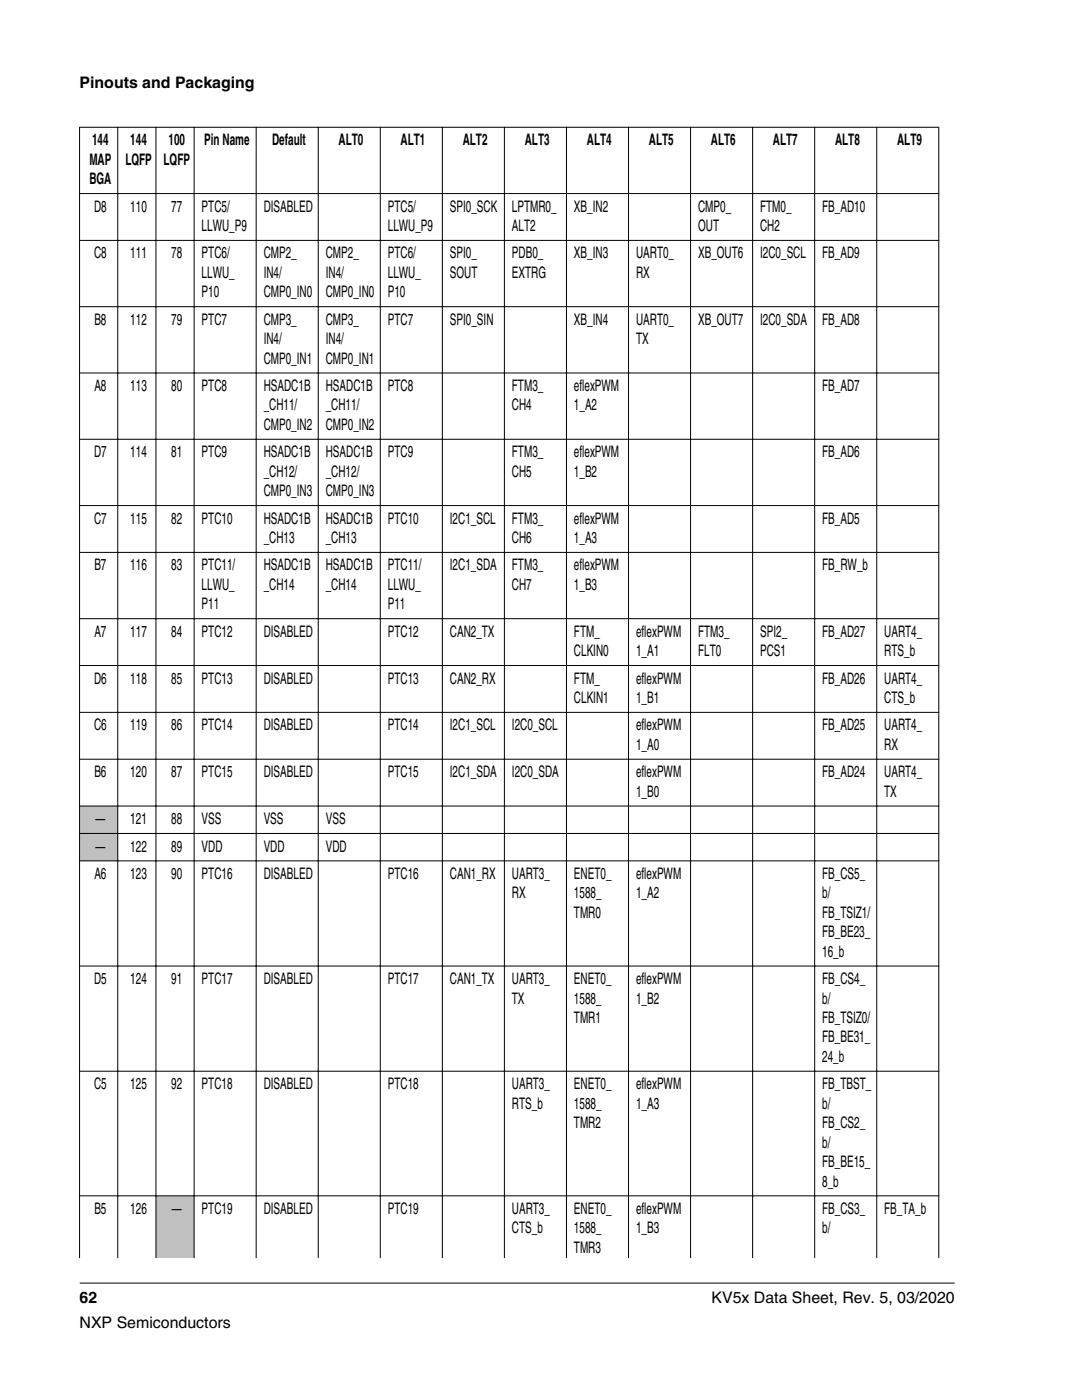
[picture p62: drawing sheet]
<svg xmlns="http://www.w3.org/2000/svg" width="216mm" height="279mm" viewBox="0 0 216 279" stroke-linecap="round" stroke-linejoin="round" font-family="sans-serif">
<defs><g id="words">
<g font-size="3.2">
<text x="15.9" y="17.5">Pinouts and Packaging</text>
<text x="18.4" y="29">144</text>
<text x="26" y="29">144</text>
<text x="33.6" y="29">100</text>
<text x="40.8" y="29">Pin Name</text>
<text x="54.3" y="29">Default</text>
<text x="67.6" y="29">ALT0</text>
<text x="79.9" y="29">ALT1</text>
<text x="92.3" y="29">ALT2</text>
<text x="104.7" y="29">ALT3</text>
<text x="117.1" y="29">ALT4</text>
<text x="129.5" y="29">ALT5</text>
<text x="141.9" y="29">ALT6</text>
<text x="154.2" y="29">ALT7</text>
<text x="166.6" y="29">ALT8</text>
<text x="179" y="29">ALT9</text>
<text x="17.8" y="32.9">MAP</text>
<text x="25" y="32.9">LQFP</text>
<text x="32.6" y="32.9">LQFP</text>
<text x="17.8" y="36.8">BGA</text>
<text x="18.8" y="42.2">D8</text>
<text x="26" y="42.2">110</text>
<text x="34.2" y="42.2">77</text>
<text x="40.2" y="42.2">PTC5/</text>
<text x="40.2" y="46.1">LLWU_P9</text>
<text x="52.6" y="42.2">DISABLED</text>
<text x="77.4" y="42.2">PTC5/</text>
<text x="77.4" y="46.1">LLWU_P9</text>
<text x="89.8" y="42.2">SPI0_SCK</text>
<text x="102.1" y="42.2">LPTMR0_</text>
<text x="102.1" y="46.1">ALT2</text>
<text x="114.5" y="42.2">XB_IN2</text>
<text x="139.3" y="42.2">CMP0_</text>
<text x="139.3" y="46.1">OUT</text>
<text x="151.7" y="42.2">FTM0_</text>
<text x="151.7" y="46.1">CH2</text>
<text x="164.1" y="42.2">FB_AD10</text>
<text x="18.8" y="51.6">C8</text>
<text x="26" y="51.6">111</text>
<text x="34.2" y="51.6">78</text>
<text x="40.2" y="51.6">PTC6/</text>
<text x="52.6" y="51.6">CMP2_</text>
<text x="65" y="51.6">CMP2_</text>
<text x="77.4" y="51.6">PTC6/</text>
<text x="89.8" y="51.6">SPI0_</text>
<text x="102.1" y="51.6">PDB0_</text>
<text x="114.5" y="51.6">XB_IN3</text>
<text x="126.9" y="51.6">UART0_</text>
<text x="139.3" y="51.6">XB_OUT6</text>
<text x="151.7" y="51.6">I2C0_SCL</text>
<text x="164.1" y="51.6">FB_AD9</text>
<text x="40.2" y="55.5">LLWU_</text>
<text x="40.2" y="59.3">P10</text>
<text x="52.6" y="55.5">IN4/</text>
<text x="52.6" y="59.3">CMP0_IN0</text>
<text x="65" y="55.5">IN4/</text>
<text x="65" y="59.3">CMP0_IN0</text>
<text x="77.4" y="55.5">LLWU_</text>
<text x="77.4" y="59.3">P10</text>
<text x="89.8" y="55.5">SOUT</text>
<text x="102.1" y="55.5">EXTRG</text>
<text x="126.9" y="55.5">RX</text>
<text x="18.8" y="64.8">B8</text>
<text x="26" y="64.8">112</text>
<text x="34.2" y="64.8">79</text>
<text x="40.2" y="64.8">PTC7</text>
<text x="52.6" y="64.8">CMP3_</text>
<text x="65" y="64.8">CMP3_</text>
<text x="77.4" y="64.8">PTC7</text>
<text x="89.8" y="64.8">SPI0_SIN</text>
<text x="114.5" y="64.8">XB_IN4</text>
<text x="126.9" y="64.8">UART0_</text>
<text x="139.3" y="64.8">XB_OUT7</text>
<text x="151.7" y="64.8">I2C0_SDA</text>
<text x="164.1" y="64.8">FB_AD8</text>
<text x="52.6" y="68.7">IN4/</text>
<text x="65" y="68.7">IN4/</text>
<text x="126.9" y="68.7">TX</text>
<text x="52.6" y="72.6">CMP0_IN1</text>
<text x="65" y="72.6">CMP0_IN1</text>
<text x="18.8" y="78">A8</text>
<text x="26" y="78">113</text>
<text x="34.2" y="78">80</text>
<text x="40.2" y="78">PTC8</text>
<text x="52.6" y="78">HSADC1B</text>
<text x="52.6" y="81.9">_CH11/</text>
<text x="65" y="78">HSADC1B</text>
<text x="65" y="81.9">_CH11/</text>
<text x="77.4" y="78">PTC8</text>
<text x="102.1" y="78">FTM3_</text>
<text x="102.1" y="81.9">CH4</text>
<text x="114.5" y="78">eflexPWM</text>
<text x="114.5" y="81.9">1_A2</text>
<text x="164.1" y="78">FB_AD7</text>
<text x="52.6" y="85.8">CMP0_IN2</text>
<text x="65" y="85.8">CMP0_IN2</text>
<text x="18.8" y="91.3">D7</text>
<text x="26" y="91.3">114</text>
<text x="34.2" y="91.3">81</text>
<text x="40.2" y="91.3">PTC9</text>
<text x="52.6" y="91.3">HSADC1B</text>
<text x="52.6" y="95.2">_CH12/</text>
<text x="65" y="91.3">HSADC1B</text>
<text x="65" y="95.2">_CH12/</text>
<text x="77.4" y="91.3">PTC9</text>
<text x="102.1" y="91.3">FTM3_</text>
<text x="102.1" y="95.2">CH5</text>
<text x="114.5" y="91.3">eflexPWM</text>
<text x="114.5" y="95.2">1_B2</text>
<text x="164.1" y="91.3">FB_AD6</text>
<text x="52.6" y="99">CMP0_IN3</text>
<text x="65" y="99">CMP0_IN3</text>
<text x="18.8" y="104.5">C7</text>
<text x="26" y="104.5">115</text>
<text x="34.2" y="104.5">82</text>
<text x="40.2" y="104.5">PTC10</text>
<text x="52.6" y="104.5">HSADC1B</text>
<text x="65" y="104.5">HSADC1B</text>
<text x="77.4" y="104.5">PTC10</text>
<text x="89.8" y="104.5">I2C1_SCL</text>
<text x="102.1" y="104.5">FTM3_</text>
<text x="114.5" y="104.5">eflexPWM</text>
<text x="164.1" y="104.5">FB_AD5</text>
<text x="18.8" y="113.9">B7</text>
<text x="26" y="113.9">116</text>
<text x="34.2" y="113.9">83</text>
<text x="40.2" y="113.9">PTC11/</text>
<text x="52.6" y="108.4">_CH13</text>
<text x="52.6" y="113.9">HSADC1B</text>
<text x="65" y="108.4">_CH13</text>
<text x="65" y="113.9">HSADC1B</text>
<text x="77.4" y="113.9">PTC11/</text>
<text x="89.8" y="113.9">I2C1_SDA</text>
<text x="102.1" y="108.4">CH6</text>
<text x="102.1" y="113.9">FTM3_</text>
<text x="114.5" y="108.4">1_A3</text>
<text x="114.5" y="113.9">eflexPWM</text>
<text x="164.1" y="113.9">FB_RW_b</text>
<text x="40.2" y="117.7">LLWU_</text>
<text x="52.6" y="117.7">_CH14</text>
<text x="65" y="117.7">_CH14</text>
<text x="77.4" y="117.7">LLWU_</text>
<text x="102.1" y="117.7">CH7</text>
<text x="114.5" y="117.7">1_B3</text>
<text x="40.2" y="121.6">P11</text>
<text x="77.4" y="121.6">P11</text>
<text x="18.8" y="127.1">A7</text>
<text x="26" y="127.1">117</text>
<text x="34.2" y="127.1">84</text>
<text x="40.2" y="127.1">PTC12</text>
<text x="52.6" y="127.1">DISABLED</text>
<text x="77.4" y="127.1">PTC12</text>
<text x="89.8" y="127.1">CAN2_TX</text>
<text x="114.5" y="127.1">FTM_</text>
<text x="114.5" y="131">CLKIN0</text>
<text x="126.9" y="127.1">eflexPWM</text>
<text x="126.9" y="131">1_A1</text>
<text x="139.3" y="127.1">FTM3_</text>
<text x="139.3" y="131">FLT0</text>
<text x="151.7" y="127.1">SPI2_</text>
<text x="151.7" y="131">PCS1</text>
<text x="164.1" y="127.1">FB_AD27</text>
<text x="176.4" y="127.1">UART4_</text>
<text x="176.4" y="131">RTS_b</text>
<text x="18.8" y="136.4">D6</text>
<text x="26" y="136.4">118</text>
<text x="34.2" y="136.4">85</text>
<text x="40.2" y="136.4">PTC13</text>
<text x="52.6" y="136.4">DISABLED</text>
<text x="77.4" y="136.4">PTC13</text>
<text x="89.8" y="136.4">CAN2_RX</text>
<text x="114.5" y="136.4">FTM_</text>
<text x="126.9" y="136.4">eflexPWM</text>
<text x="164.1" y="136.4">FB_AD26</text>
<text x="176.4" y="136.4">UART4_</text>
<text x="114.5" y="140.3">CLKIN1</text>
<text x="126.9" y="140.3">1_B1</text>
<text x="176.4" y="140.3">CTS_b</text>
<text x="18.8" y="145.8">C6</text>
<text x="26" y="145.8">119</text>
<text x="34.2" y="145.8">86</text>
<text x="40.2" y="145.8">PTC14</text>
<text x="52.6" y="145.8">DISABLED</text>
<text x="77.4" y="145.8">PTC14</text>
<text x="89.8" y="145.8">I2C1_SCL</text>
<text x="102.1" y="145.8">I2C0_SCL</text>
<text x="126.9" y="145.8">eflexPWM</text>
<text x="126.9" y="149.7">1_A0</text>
<text x="164.1" y="145.8">FB_AD25</text>
<text x="176.4" y="145.8">UART4_</text>
<text x="176.4" y="149.7">RX</text>
<text x="18.8" y="155.1">B6</text>
<text x="26" y="155.1">120</text>
<text x="34.2" y="155.1">87</text>
<text x="40.2" y="155.1">PTC15</text>
<text x="52.6" y="155.1">DISABLED</text>
<text x="77.4" y="155.1">PTC15</text>
<text x="89.8" y="155.1">I2C1_SDA</text>
<text x="102.1" y="155.1">I2C0_SDA</text>
<text x="126.9" y="155.1">eflexPWM</text>
<text x="164.1" y="155.1">FB_AD24</text>
<text x="176.4" y="155.1">UART4_</text>
<text x="126.9" y="159">1_B0</text>
<text x="176.4" y="159">TX</text>
<text x="19" y="164.5">—</text>
<text x="26" y="164.5">121</text>
<text x="34.2" y="164.5">88</text>
<text x="40.2" y="164.5">VSS</text>
<text x="52.6" y="164.5">VSS</text>
<text x="65" y="164.5">VSS</text>
<text x="19" y="169.9">—</text>
<text x="26" y="169.9">122</text>
<text x="34.2" y="169.9">89</text>
<text x="40.2" y="169.9">VDD</text>
<text x="52.6" y="169.9">VDD</text>
<text x="65" y="169.9">VDD</text>
<text x="18.8" y="175.4">A6</text>
<text x="26" y="175.4">123</text>
<text x="34.2" y="175.4">90</text>
<text x="40.2" y="175.4">PTC16</text>
<text x="52.6" y="175.4">DISABLED</text>
<text x="77.4" y="175.4">PTC16</text>
<text x="89.8" y="175.4">CAN1_RX</text>
<text x="102.1" y="175.4">UART3_</text>
<text x="102.1" y="179.3">RX</text>
<text x="114.5" y="175.4">ENET0_</text>
<text x="114.5" y="179.3">1588_</text>
<text x="126.9" y="175.4">eflexPWM</text>
<text x="126.9" y="179.3">1_A2</text>
<text x="164.1" y="175.4">FB_CS5_</text>
<text x="164.1" y="179.3">b/</text>
<text x="114.5" y="183.2">TMR0</text>
<text x="164.1" y="183.2">FB_TSIZ1/</text>
<text x="164.1" y="187.1">FB_BE23_</text>
<text x="164.1" y="190.9">16_b</text>
<text x="18.8" y="196.4">D5</text>
<text x="26" y="196.4">124</text>
<text x="34.2" y="196.4">91</text>
<text x="40.2" y="196.4">PTC17</text>
<text x="52.6" y="196.4">DISABLED</text>
<text x="77.4" y="196.4">PTC17</text>
<text x="89.8" y="196.4">CAN1_TX</text>
<text x="102.1" y="196.4">UART3_</text>
<text x="114.5" y="196.4">ENET0_</text>
<text x="126.9" y="196.4">eflexPWM</text>
<text x="164.1" y="196.4">FB_CS4_</text>
<text x="102.1" y="200.3">TX</text>
<text x="114.5" y="200.3">1588_</text>
<text x="126.9" y="200.3">1_B2</text>
<text x="164.1" y="200.3">b/</text>
<text x="114.5" y="204.2">TMR1</text>
<text x="164.1" y="204.2">FB_TSIZ0/</text>
<text x="164.1" y="208">FB_BE31_</text>
<text x="164.1" y="211.9">24_b</text>
<text x="18.8" y="217.4">C5</text>
<text x="26" y="217.4">125</text>
<text x="34.2" y="217.4">92</text>
<text x="40.2" y="217.4">PTC18</text>
<text x="52.6" y="217.4">DISABLED</text>
<text x="77.4" y="217.4">PTC18</text>
<text x="102.1" y="217.4">UART3_</text>
<text x="102.1" y="221.3">RTS_b</text>
<text x="114.5" y="217.4">ENET0_</text>
<text x="114.5" y="221.3">1588_</text>
<text x="126.9" y="217.4">eflexPWM</text>
<text x="126.9" y="221.3">1_A3</text>
<text x="164.1" y="217.4">FB_TBST_</text>
<text x="164.1" y="221.3">b/</text>
<text x="114.5" y="225.2">TMR2</text>
<text x="164.1" y="225.2">FB_CS2_</text>
<text x="164.1" y="229">b/</text>
<text x="164.1" y="232.9">FB_BE15_</text>
<text x="164.1" y="236.8">8_b</text>
<text x="18.8" y="242.3">B5</text>
<text x="26" y="242.3">126</text>
<text x="34.3" y="242.3">—</text>
<text x="40.2" y="242.3">PTC19</text>
<text x="52.6" y="242.3">DISABLED</text>
<text x="77.4" y="242.3">PTC19</text>
<text x="102.1" y="242.3">UART3_</text>
<text x="114.5" y="242.3">ENET0_</text>
<text x="126.9" y="242.3">eflexPWM</text>
<text x="164.1" y="242.3">FB_CS3_</text>
<text x="176.4" y="242.3">FB_TA_b</text>
<text x="102.1" y="246.1">CTS_b</text>
<text x="114.5" y="246.1">1588_</text>
<text x="114.5" y="250">TMR3</text>
<text x="126.9" y="246.1">1_B3</text>
<text x="164.1" y="246.1">b/</text>
<text x="15.9" y="260">62</text>
<text x="142" y="260">KV5x Data Sheet, Rev. 5, 03/2020</text>
<text x="15.9" y="265">NXP Semiconductors</text>
</g>
</g></defs>
<g fill="#c0c0c0">
<path d="M16 161h7.4v5.2h-7.4z" fill-rule="evenodd"/>
<path d="M16 166.4h7.4v5.3h-7.4z" fill-rule="evenodd"/>
<path d="M31.2 238.7h7.4v12.4h-7.4z" fill-rule="evenodd"/>
</g>
<g fill="none" stroke="#000" stroke-width=".2">
<path d="M15.8 25.4h171.6M15.8 38.6h171.6M15.9 25.3v225.8M23.5 25.3v225.8M31.1 25.3v225.8M38.7 25.3v225.8M51.1 25.3v225.8M63.5 25.3v225.8M75.9 25.3v225.8M88.3 25.3v225.8M100.6 25.3v225.8M113 25.3v225.8"/>
<path d="M125.4 25.3v225.8M137.8 25.3v225.8M150.2 25.3v225.8M162.6 25.3v225.8M174.9 25.3v225.8M187.3 25.3v225.8M15.8 48h171.6M15.8 61.2h171.6M15.8 74.4h171.6M15.8 87.7h171.6M15.8 100.9h171.6M15.8 110.2h171.6"/>
<path d="M15.8 123.5h171.6M15.8 132.8h171.6M15.8 142.2h171.6M15.8 151.5h171.6M15.8 160.9h171.6M15.8 166.3h171.6M15.8 171.8h171.6M15.8 192.8h171.6M15.8 213.8h171.6M15.8 238.7h171.6M15.9 256.1h174.6"/>
</g>
<use href="#words"/>
</svg>
